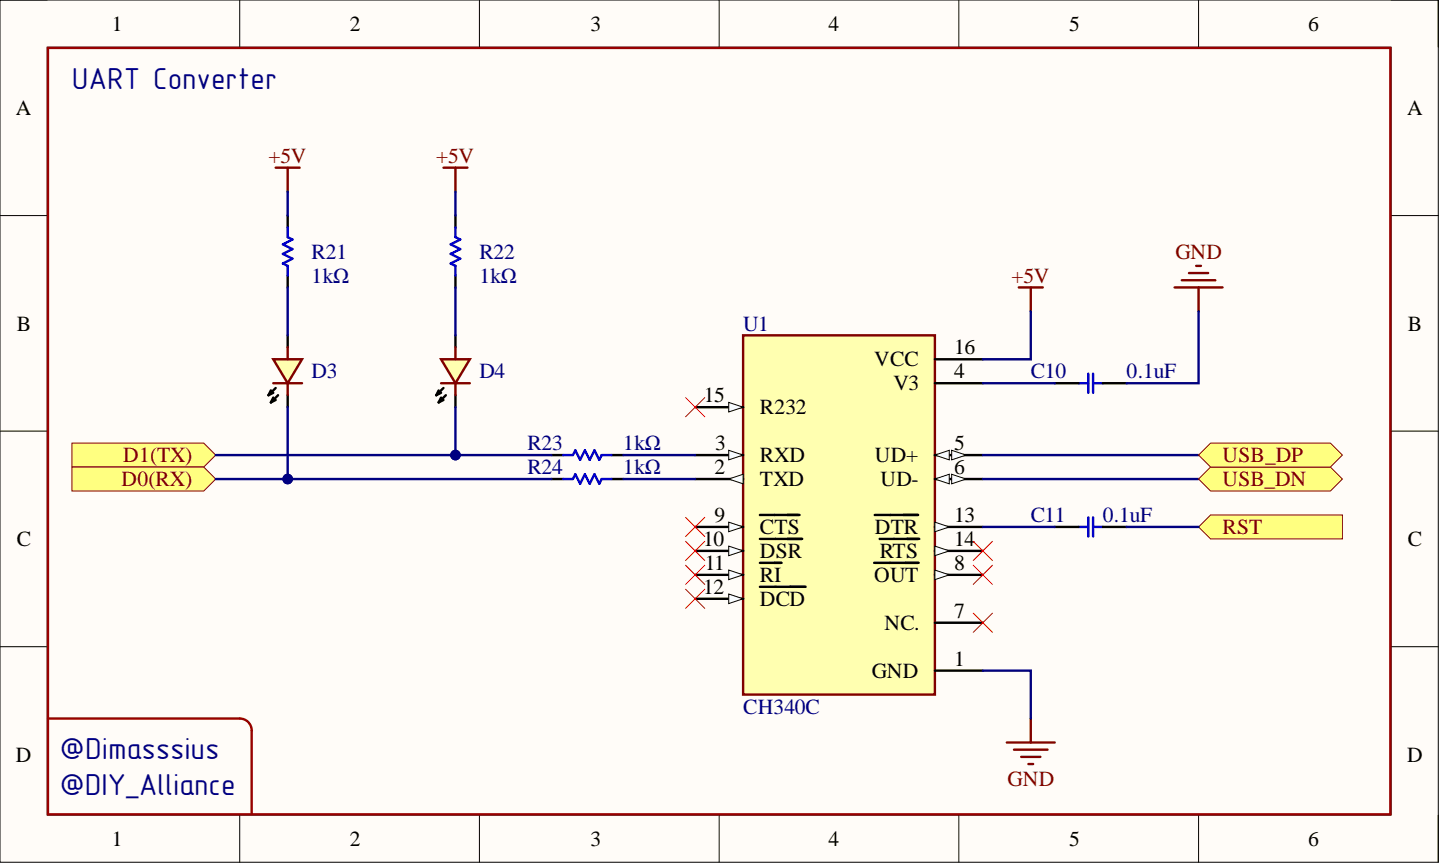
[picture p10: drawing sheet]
<svg xmlns="http://www.w3.org/2000/svg" width="152mm" height="91mm" viewBox="0 0 152 91" stroke-linecap="round" stroke-linejoin="round" font-family="sans-serif">
<defs><g id="words">
<g font-size="3.2" fill="#000080">
<text x="7.6" y="9.4">UART Converter</text>
<text x="6.3" y="80.3">@Dimasssius</text>
<text x="6.3" y="84.1">@DIY_Alliance</text>
</g>
<g font-size="2.3">
<text x="11.8" y="3.3">1</text>
<text x="37" y="3.3">2</text>
<text x="62.5" y="3.3">3</text>
<text x="87.7" y="3.3">4</text>
<text x="113.1" y="3.3">5</text>
<text x="138.4" y="3.3">6</text>
<text x="1.7" y="12.2">A</text>
<text x="148.9" y="12.2">A</text>
<text x="1.8" y="35">B</text>
<text x="149" y="35">B</text>
<text x="92.5" y="38.8">VCC</text>
<text x="94.5" y="41.3">V3</text>
<text x="101" y="37.5">16</text>
<text x="101" y="40">4</text>
<text x="74.5" y="42.6">15</text>
<text x="75.7" y="47.6">3</text>
<text x="80.4" y="43.8">R232</text>
<text x="101" y="47.6">5</text>
<text x="75.6" y="50.2">2</text>
<text x="80.4" y="48.9">RXD</text>
<text x="80.4" y="51.4">TXD</text>
<text x="92.6" y="48.9">UD+</text>
<text x="93.2" y="51.4">UD-</text>
<text x="101" y="50.2">6</text>
<text x="1.8" y="57.8">C</text>
<text x="74.4" y="57.8">10</text>
<text x="75.6" y="55.2">9</text>
<text x="80.4" y="56.5">CTS</text>
<text x="80.4" y="59">DSR</text>
<text x="92.6" y="56.5">DTR</text>
<text x="93.1" y="59">RTS</text>
<text x="101" y="55.2">13</text>
<text x="101" y="57.8">14</text>
<text x="149" y="57.8">C</text>
<text x="74.4" y="62.8">12</text>
<text x="74.6" y="60.3">11</text>
<text x="80.4" y="61.6">RI</text>
<text x="80.4" y="64.1">DCD</text>
<text x="92.5" y="61.6">OUT</text>
<text x="101" y="60.3">8</text>
<text x="101" y="65.3">7</text>
<text x="92.3" y="71.7">GND</text>
<text x="93.6" y="66.6">NC.</text>
<text x="101" y="70.4">1</text>
<text x="1.7" y="80.5">D</text>
<text x="148.9" y="80.5">D</text>
<text x="11.8" y="89.5">1</text>
<text x="37" y="89.5">2</text>
<text x="62.5" y="89.5">3</text>
<text x="87.7" y="89.5">4</text>
<text x="113.1" y="89.5">5</text>
<text x="138.4" y="89.5">6</text>
</g>
<g font-size="2.3" fill="#800000">
<text x="28.4" y="17.2">+5V</text>
<text x="46.2" y="17.2">+5V</text>
<text x="107.1" y="29.9">+5V</text>
<text x="124.4" y="27.4">GND</text>
<text x="12.9" y="51.4">D0(RX)</text>
<text x="13" y="48.9">D1(TX)</text>
<text x="129.4" y="51.4">USB_DN</text>
<text x="129.4" y="48.9">USB_DP</text>
<text x="129.4" y="56.5">RST</text>
<text x="106.6" y="83.1">GND</text>
</g>
<g font-size="2.3" fill="#000080">
<text x="33" y="27.4">R21</text>
<text x="33" y="29.9">1kΩ</text>
<text x="50.7" y="27.4">R22</text>
<text x="50.7" y="29.9">1kΩ</text>
<text x="78.6" y="35">U1</text>
<text x="33" y="40">D3</text>
<text x="50.7" y="40">D4</text>
<text x="109.1" y="40">C10</text>
<text x="119.2" y="40">0.1uF</text>
<text x="55.8" y="47.6">R23</text>
<text x="66" y="47.6">1kΩ</text>
<text x="55.8" y="50.2">R24</text>
<text x="66" y="50.2">1kΩ</text>
<text x="109.1" y="55.2">C11</text>
<text x="116.7" y="55.2">0.1uF</text>
<text x="78.6" y="75.5">CH340C</text>
</g>
</g></defs>
<path d="M0 0h152.2v91.2h-152.2z" fill-rule="evenodd" fill="#fffcf8"/>
<path d="M0 0h152.2v91.2h-152.2z" fill="none" stroke="#000" stroke-width=".11"/>
<path d="M5 5h142.2v81.2h-142.2z" fill-rule="evenodd" fill="#fffcf8"/>
<g fill="none" stroke="#000" stroke-width=".11">
<path d="M0 0h5M5 5h142.2v81.2h-142.2zM25.4 0v5M50.7 0v5M76.1 0v5M101.5 0v5M126.8 0v5M147.2 0h5v5M0 22.8h5M147.2 22.8h5M0 45.6h5M147.2 45.6h5"/>
<path d="M0 68.4h5M147.2 68.4h5M25.4 86.2v5M50.7 86.2v5M76.1 86.2v5M101.5 86.2v5M126.8 86.2v5M152.2 86.2v5"/>
</g>
<path d="M78.6 35.5h20.3v38h-20.3z" fill-rule="evenodd" fill="#ffffb0"/>
<path d="M78.6 35.5h20.3v38h-20.3z" fill="none" stroke="#800000" stroke-width=".25"/>
<path d="M73.6 43.1h5" fill="none" stroke="#000" stroke-width=".25"/>
<path d="M77.1 42.6l1.5 .5-1.5 .5z" fill="#f8fcff"/>
<path d="M77.1 42.6l1.5 .5-1.5 .5z" fill="none" stroke="#000" stroke-width=".11"/>
<path d="M73.6 48.1h5" fill="none" stroke="#000" stroke-width=".25"/>
<path d="M77.1 47.6l1.5 .5-1.5 .5z" fill="#f8fcff"/>
<path d="M77.1 47.6l1.5 .5-1.5 .5z" fill="none" stroke="#000" stroke-width=".11"/>
<path d="M73.6 50.7h5" fill="none" stroke="#000" stroke-width=".25"/>
<path d="M77.1 50.7l1.5-.5v1z" fill="#f8fcff"/>
<path d="M77.1 50.7l1.5-.5v1z" fill="none" stroke="#000" stroke-width=".11"/>
<path d="M73.6 55.7h5" fill="none" stroke="#000" stroke-width=".25"/>
<path d="M77.1 55.2l1.5 .5-1.5 .5z" fill="#f8fcff"/>
<path d="M77.1 55.2l1.5 .5-1.5 .5z" fill="none" stroke="#000" stroke-width=".11"/>
<path d="M73.6 58.3h5M80.4 54.5h4.2" fill="none" stroke="#000" stroke-width=".25"/>
<path d="M77.1 57.8l1.5 .5-1.5 .5z" fill="#f8fcff"/>
<path d="M77.1 57.8l1.5 .5-1.5 .5z" fill="none" stroke="#000" stroke-width=".11"/>
<path d="M80.4 57h4.5M73.6 60.8h5" fill="none" stroke="#000" stroke-width=".25"/>
<path d="M77.1 60.3l1.5 .5-1.5 .5z" fill="#f8fcff"/>
<path d="M77.1 60.3l1.5 .5-1.5 .5z" fill="none" stroke="#000" stroke-width=".11"/>
<path d="M80.4 59.5h2.3M73.6 63.3h5" fill="none" stroke="#000" stroke-width=".25"/>
<path d="M77.1 62.8l1.5 .5-1.5 .5z" fill="#f8fcff"/>
<path d="M77.1 62.8l1.5 .5-1.5 .5z" fill="none" stroke="#000" stroke-width=".11"/>
<path d="M98.9 38h5.1M98.9 40.5h5.1M98.9 48.1h5.1M80.4 62.1h4.9" fill="none" stroke="#000" stroke-width=".25"/>
<path d="M98.9 48.1l1.6-.5v1z" fill="#f8fcff"/>
<path d="M98.9 48.1l1.6-.5v1z" fill="none" stroke="#000" stroke-width=".11"/>
<path d="M100.7 47.6l1.5 .5-1.5 .5z" fill="#f8fcff"/>
<path d="M100.7 47.6l1.5 .5-1.5 .5z" fill="none" stroke="#000" stroke-width=".11"/>
<path d="M98.9 50.7h5.1" fill="none" stroke="#000" stroke-width=".25"/>
<path d="M98.9 50.7l1.6-.5v1z" fill="#f8fcff"/>
<path d="M98.9 50.7l1.6-.5v1z" fill="none" stroke="#000" stroke-width=".11"/>
<path d="M100.7 50.2l1.5 .5-1.5 .5z" fill="#f8fcff"/>
<path d="M100.7 50.2l1.5 .5-1.5 .5z" fill="none" stroke="#000" stroke-width=".11"/>
<path d="M98.9 55.7h5.1" fill="none" stroke="#000" stroke-width=".25"/>
<path d="M98.9 55.2l1.6 .5-1.6 .5z" fill="#f8fcff"/>
<path d="M98.9 55.2l1.6 .5-1.6 .5z" fill="none" stroke="#000" stroke-width=".11"/>
<path d="M92.6 54.5h4.6M98.9 58.3h5.1" fill="none" stroke="#000" stroke-width=".25"/>
<path d="M98.9 57.8l1.6 .5-1.6 .5z" fill="#f8fcff"/>
<path d="M98.9 57.8l1.6 .5-1.6 .5z" fill="none" stroke="#000" stroke-width=".11"/>
<path d="M93.1 57h4.2M98.9 60.8h5.1" fill="none" stroke="#000" stroke-width=".25"/>
<path d="M98.9 60.3l1.6 .5-1.6 .5z" fill="#f8fcff"/>
<path d="M98.9 60.3l1.6 .5-1.6 .5z" fill="none" stroke="#000" stroke-width=".11"/>
<path d="M92.5 59.5h4.7M111.6 40.5h2.6M116.7 40.5h2.5M98.9 65.9h5.1M98.9 70.9h5.1" fill="none" stroke="#000" stroke-width=".25"/>
<path d="M107.8 30.4h2.6M109.1 30.4v2.5M124.3 30.4h5.1M125.1 29.6h3.5M125.8 28.9h2.1M126.6 28.1h.5M126.8 30.4v2.5" fill="none" stroke="#800000" stroke-width=".25"/>
<path d="M115.2 39.5v2M115.7 39.5v2M114.2 40.5h1M115.7 40.5h1" fill="none" stroke="#00f" stroke-width=".25"/>
<path d="M72.6 42l2 2.1M74.6 42l-2 2.1" fill="none" stroke="#f00" stroke-width=".11"/>
<path d="M7.6 46.9h14l1.2 1.2-1.2 1.3h-14z" fill-rule="evenodd" fill="#ffff80"/>
<path d="M7.6 46.9h14l1.2 1.2-1.2 1.3h-14z" fill="none" stroke="#800000" stroke-width=".11"/>
<path d="M7.6 49.4h14l1.2 1.3-1.2 1.2h-14z" fill-rule="evenodd" fill="#ffff80"/>
<path d="M7.6 49.4h14l1.2 1.3-1.2 1.2h-14z" fill="none" stroke="#800000" stroke-width=".11"/>
<path d="M114.2 55.7h1M115.2 54.7v2M115.7 54.7v2M115.7 55.7h1" fill="none" stroke="#00f" stroke-width=".25"/>
<path d="M111.6 55.7h2.6M116.7 55.7h2.5" fill="none" stroke="#000" stroke-width=".25"/>
<path d="M126.8 55.7l1.3-1.2h14v2.5h-14z" fill-rule="evenodd" fill="#ffff80"/>
<path d="M126.8 55.7l1.3-1.2h14v2.5h-14z" fill="none" stroke="#800000" stroke-width=".11"/>
<path d="M29.2 17.7h2.5M30.4 17.7v2.6M46.9 17.7h2.6M48.2 17.7v2.6M106.6 78.5h5M107.3 79.3h3.6M109.1 76v2.5M108.1 80h2M108.8 80.8h.5" fill="none" stroke="#800000" stroke-width=".25"/>
<g fill="none" stroke="#f00" stroke-width=".11">
<path d="M72.6 59.8l2 2M72.6 57.2l2 2.1M72.6 54.7l2 2M74.6 59.8l-2 2M74.6 57.2l-2 2.1M74.6 54.7l-2 2M103 59.8l2 2M103 57.2l2 2.1M105 59.8l-2 2M105 57.2l-2 2.1M72.6 62.3l2 2M74.6 62.3l-2 2"/>
<path d="M103 64.8l2 2.1M105 64.8l-2 2.1"/>
</g>
<g fill="none" stroke="#000" stroke-width=".25">
<path d="M30.4 22.8v1.3M30.4 29.1v1.3M30.4 35.5v1.2M48.2 22.8v1.3M48.2 29.1v1.3M28.7 41.3l-.3 .5M28.9 42l-.2 .6M28.9 41.5l-.5 .3M29.2 42.3l-.5 .3M29.2 41l-.8 .8M29.4 41.8l-.7 .8M30.4 41.8v1.3"/>
<path d="M58.4 48.1h1.2M58.4 50.7h1.2M64.7 48.1h1.3M64.7 50.7h1.3"/>
</g>
<path d="M30.4 24.1v1l.6 .2-1.1 .5 1.1 .5-1.1 .6 1.1 .5-1.1 .5 .5 .2v1M48.2 24.1v1l.5 .2-1 .5 1 .5-1 .6 1 .5-1 .5 .5 .2v1M59.6 48.1h1l.3-.5 .5 1 .5-1 .5 1 .5-1 .5 1 .3-.5h1M59.6 50.7h1l.3-.5 .5 1 .5-1 .5 1 .5-1 .5 1 .3-.5h1" fill="none" stroke="#00f" stroke-width=".25"/>
<path d="M28.9 38h3.1l-1.6 2.5z" fill="#ffffb0"/>
<path d="M28.9 38h3.1l-1.6 2.5zM30.4 36.7v1.3M28.9 40.5h3.1M30.4 40.5v1.3" fill="none" stroke="#800000" stroke-width=".25"/>
<path d="M48.2 35.5v1.2M46.4 41.3l-.2 .5M46.7 42l-.3 .6M46.7 41.5l-.5 .3M46.9 42.3l-.5 .3M46.9 41l-.7 .8M47.2 41.8l-.8 .8M48.2 41.8v1.3" fill="none" stroke="#000" stroke-width=".25"/>
<path d="M46.7 38h3l-1.5 2.5z" fill="#ffffb0"/>
<path d="M46.7 38h3l-1.5 2.5zM48.2 36.7v1.3M46.7 40.5h3M48.2 40.5v1.3" fill="none" stroke="#800000" stroke-width=".25"/>
<g fill="none" stroke="#000080" stroke-width=".25">
<path d="M30.4 20.3v2.5M30.4 30.4v5.1M48.2 20.3v2.5M48.2 30.4v5.1M109.1 32.9v5.1h-5.1M126.8 32.9v7.6h-7.6M22.8 50.7h35.6M66 48.1h7.6M66 50.7h7.6M104 40.5h7.6M104 48.1h22.8M104 50.7h22.8"/>
<path d="M119.2 55.7h7.6M104 70.9h5.1v5.1"/>
</g>
<circle cx="30.4" cy="50.7" r=".51" fill="#000080"/>
<circle cx="30.4" cy="50.7" r=".51" fill="none" stroke="#000080" stroke-width=".11"/>
<path d="M22.8 48.1h35.6M104 55.7h7.6" fill="none" stroke="#000080" stroke-width=".25"/>
<circle cx="48.2" cy="48.1" r=".51" fill="#000080"/>
<circle cx="48.2" cy="48.1" r=".51" fill="none" stroke="#000080" stroke-width=".11"/>
<path d="M30.4 43.1v7.6" fill="none" stroke="#000080" stroke-width=".25"/>
<circle cx="30.4" cy="50.7" r=".51" fill="#000080"/>
<circle cx="30.4" cy="50.7" r=".51" fill="none" stroke="#000080" stroke-width=".11"/>
<path d="M5.1 5.1h142v81h-142z" fill="none" stroke="#980000" stroke-width=".25"/>
<path d="M126.8 50.7l1.3-1.3h12.7l1.3 1.3-1.3 1.2h-12.7z" fill-rule="evenodd" fill="#ffff80"/>
<path d="M126.8 50.7l1.3-1.3h12.7l1.3 1.3-1.3 1.2h-12.7z" fill="none" stroke="#800000" stroke-width=".11"/>
<path d="M126.8 48.1l1.3-1.2h12.7l1.3 1.2-1.3 1.3h-12.7z" fill-rule="evenodd" fill="#ffff80"/>
<path d="M126.8 48.1l1.3-1.2h12.7l1.3 1.2-1.3 1.3h-12.7z" fill="none" stroke="#800000" stroke-width=".11"/>
<path d="M48.2 43.1v5" fill="none" stroke="#000080" stroke-width=".25"/>
<circle cx="48.2" cy="48.1" r=".51" fill="#000080"/>
<circle cx="48.2" cy="48.1" r=".51" fill="none" stroke="#000080" stroke-width=".11"/>
<path d="M5.1 76h20.3a1.27 1.27 0 0 1 1.2 1.3v8.8" fill="none" stroke="#980000" stroke-width=".25"/>
<use href="#words"/>
</svg>
